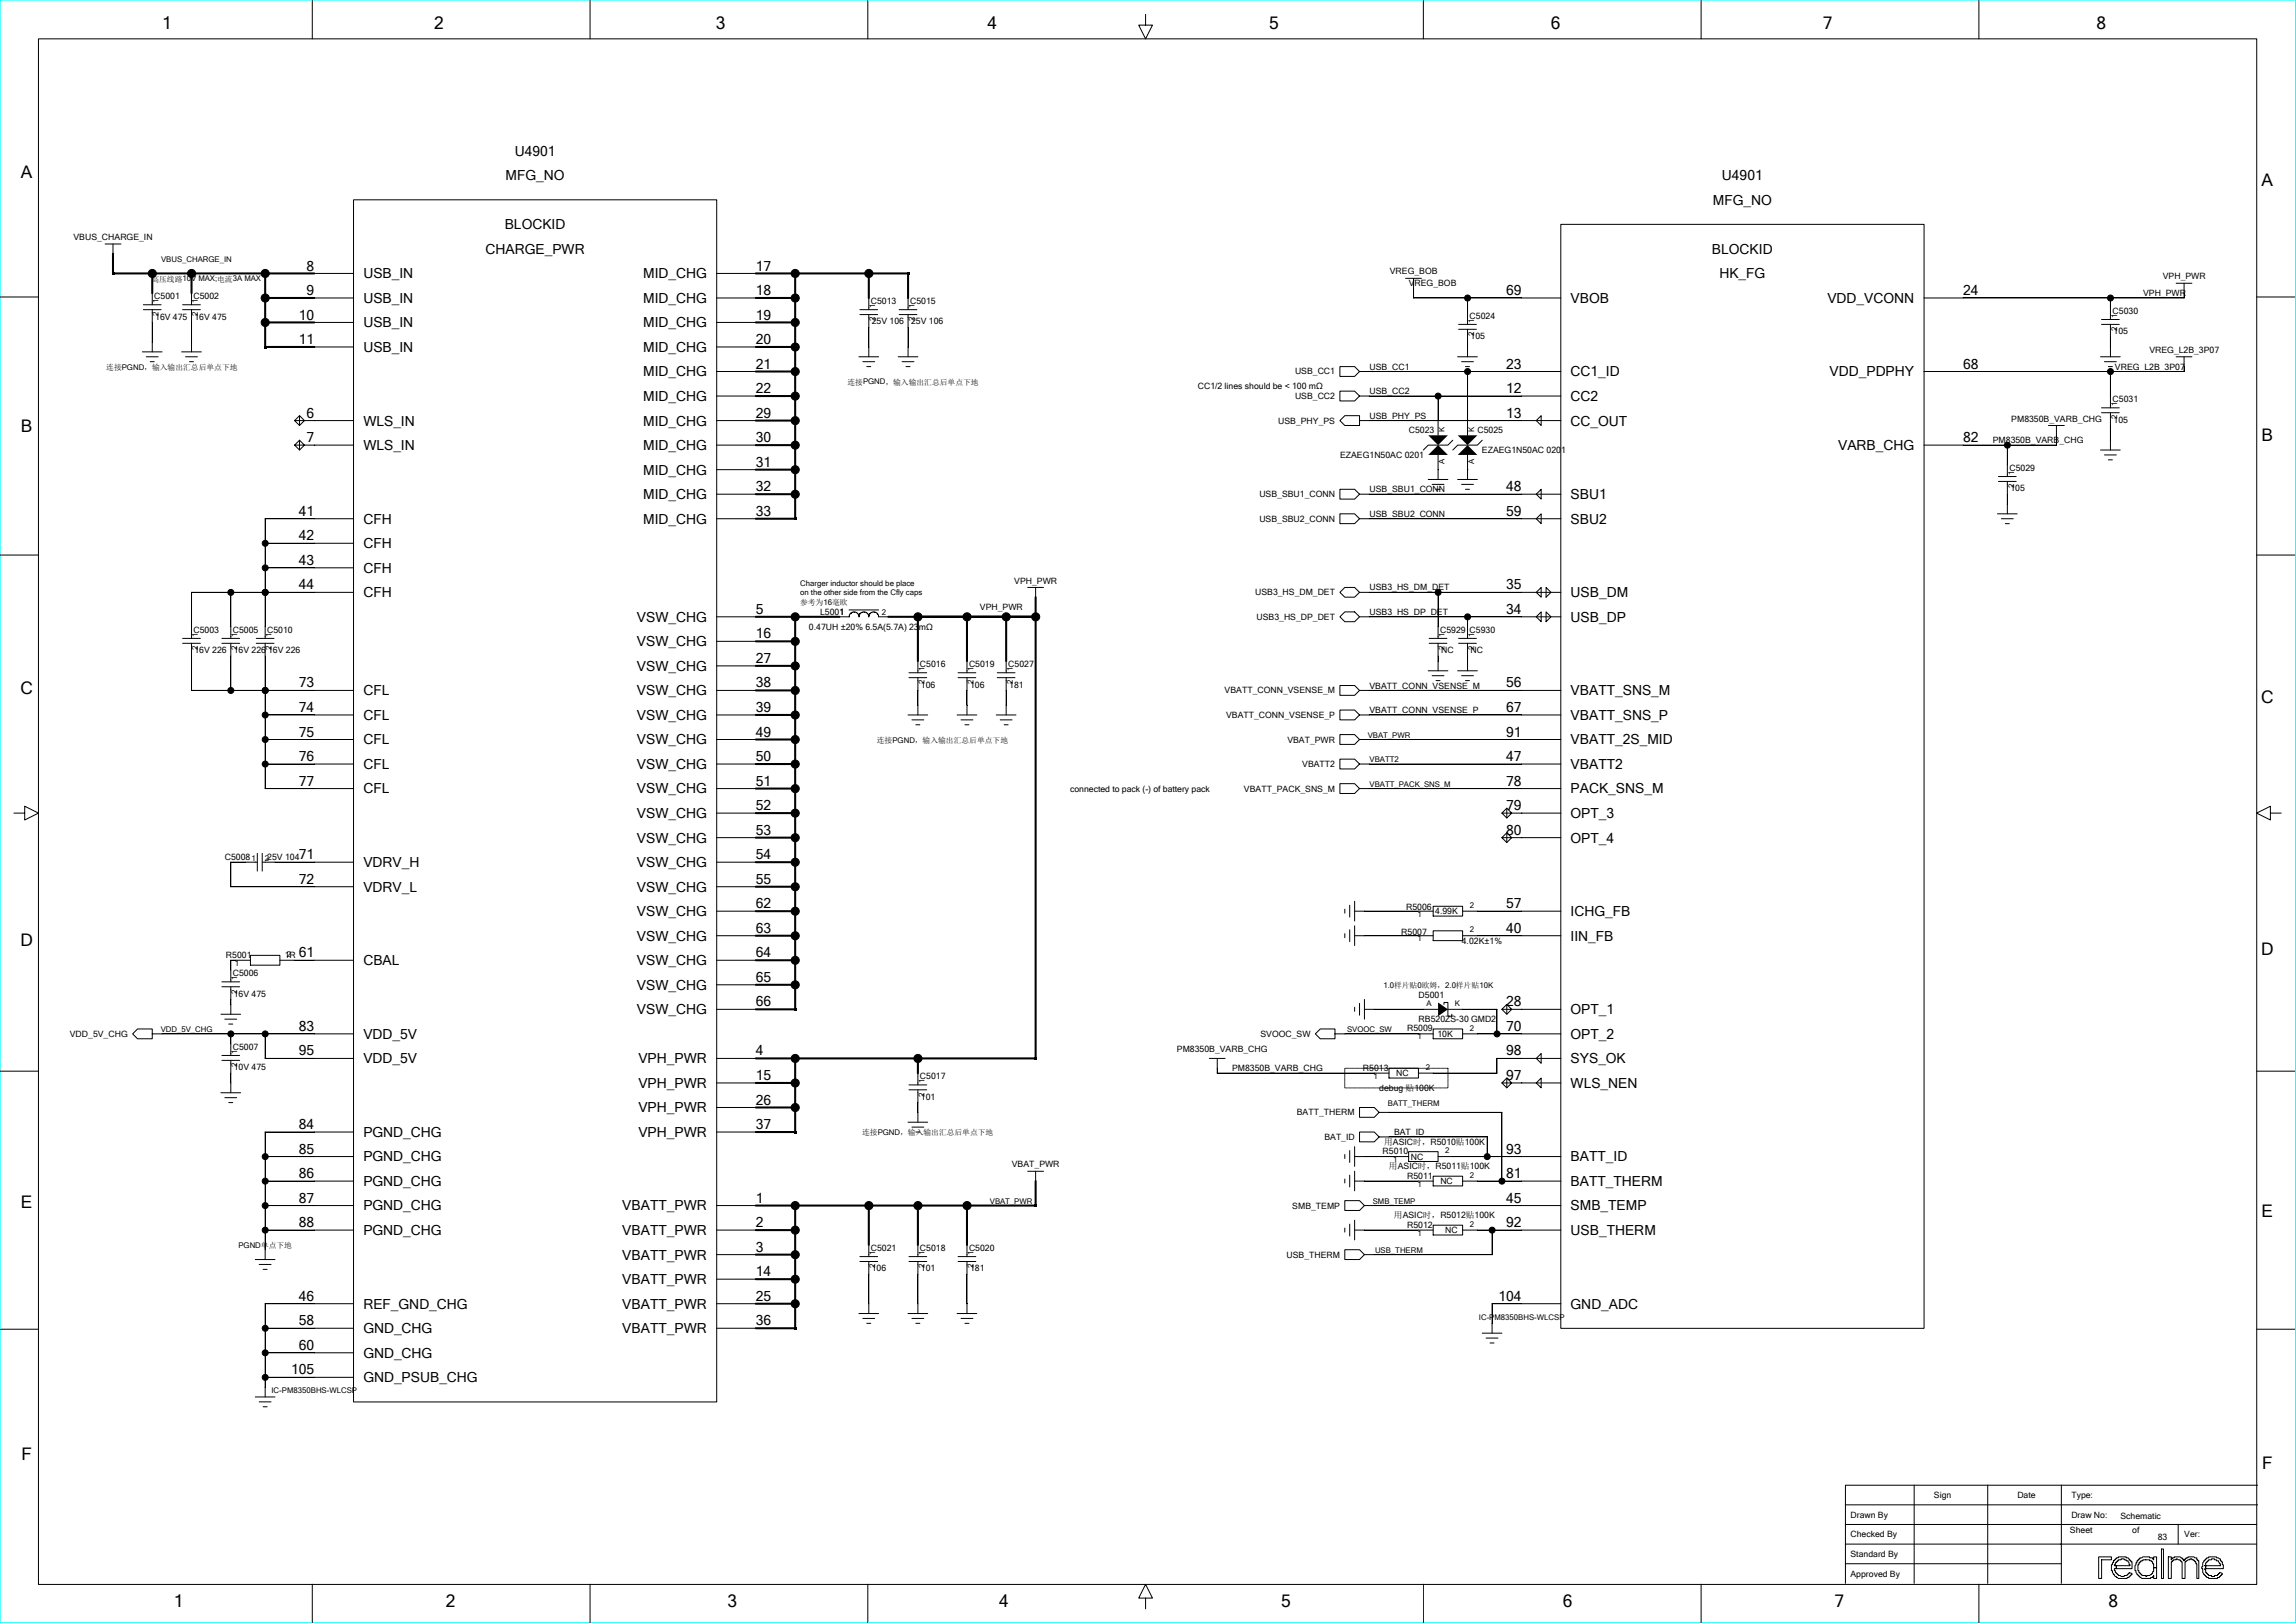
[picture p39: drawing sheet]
<svg xmlns="http://www.w3.org/2000/svg" width="297mm" height="210mm" viewBox="0 0 297 210" stroke-linecap="round" stroke-linejoin="round" font-family="sans-serif">
<defs><g id="words">
<g font-size="2.2">
<text x="21" y="3.8">1</text>
<text x="56.1" y="3.8">2</text>
<text x="92.6" y="3.8">3</text>
<text x="127.8" y="3.8">4</text>
<text x="164.2" y="3.8">5</text>
<text x="200.6" y="3.8">6</text>
<text x="235.8" y="3.8">7</text>
<text x="271.2" y="3.8">8</text>
<text x="2.7" y="23">A</text>
<text x="292.6" y="24.1">A</text>
<text x="2.7" y="55.9">B</text>
<text x="292.6" y="57">B</text>
<text x="2.6" y="89.8">C</text>
<text x="292.5" y="90.9">C</text>
<text x="2.6" y="122.4">D</text>
<text x="292.5" y="123.5">D</text>
<text x="2.7" y="156.3">E</text>
<text x="292.6" y="157.4">E</text>
<text x="2.8" y="188.9">F</text>
<text x="292.6" y="190.1">F</text>
<text x="22.5" y="208">1</text>
<text x="57.7" y="208">2</text>
<text x="94.1" y="208">3</text>
<text x="129.3" y="208">4</text>
<text x="165.7" y="208">5</text>
<text x="202.2" y="208">6</text>
<text x="237.3" y="208">7</text>
<text x="272.7" y="208">8</text>
</g>
<g font-size="1.8">
<text x="65.4" y="23.3">MFG_NO</text>
<text x="66.6" y="20.1">U4901</text>
<text x="222.7" y="23.3">U4901</text>
<text x="65.3" y="29.7">BLOCKID</text>
<text x="221.6" y="26.5">MFG_NO</text>
<text x="39.7" y="35">8</text>
<text x="62.8" y="32.8">CHARGE_PWR</text>
<text x="97.8" y="35">17</text>
<text x="221.5" y="32.8">BLOCKID</text>
<text x="38.7" y="41.3">10</text>
<text x="39.7" y="38.2">9</text>
<text x="47" y="36">USB_IN</text>
<text x="47" y="39.2">USB_IN</text>
<text x="83.2" y="36">MID_CHG</text>
<text x="83.2" y="39.2">MID_CHG</text>
<text x="97.8" y="41.3">19</text>
<text x="97.8" y="38.2">18</text>
<text x="194.8" y="38.2">69</text>
<text x="203.2" y="39.2">VBOB</text>
<text x="222.4" y="36">HK_FG</text>
<text x="236.4" y="39.2">VDD_VCONN</text>
<text x="253.9" y="38.2">24</text>
<text x="38.7" y="44.5">11</text>
<text x="47" y="42.4">USB_IN</text>
<text x="47" y="45.5">USB_IN</text>
<text x="83.2" y="42.4">MID_CHG</text>
<text x="83.2" y="45.5">MID_CHG</text>
<text x="97.8" y="44.5">20</text>
<text x="97.8" y="47.7">21</text>
<text x="194.8" y="47.7">23</text>
<text x="253.9" y="47.7">68</text>
<text x="83.2" y="48.7">MID_CHG</text>
<text x="83.2" y="51.9">MID_CHG</text>
<text x="97.8" y="50.9">22</text>
<text x="194.8" y="50.9">12</text>
<text x="203.2" y="48.7">CC1_ID</text>
<text x="203.2" y="51.9">CC2</text>
<text x="236.7" y="48.7">VDD_PDPHY</text>
<text x="39.7" y="54">6</text>
<text x="39.7" y="57.2">7</text>
<text x="47" y="55.1">WLS_IN</text>
<text x="47" y="58.2">WLS_IN</text>
<text x="83.2" y="55.1">MID_CHG</text>
<text x="83.2" y="58.2">MID_CHG</text>
<text x="97.8" y="57.2">30</text>
<text x="97.8" y="54">29</text>
<text x="194.8" y="54">13</text>
<text x="203.2" y="55.1">CC_OUT</text>
<text x="237.8" y="58.2">VARB_CHG</text>
<text x="253.9" y="57.2">82</text>
<text x="83.2" y="61.4">MID_CHG</text>
<text x="83.2" y="64.6">MID_CHG</text>
<text x="97.8" y="60.4">31</text>
<text x="97.8" y="63.6">32</text>
<text x="194.8" y="63.6">48</text>
<text x="203.2" y="64.6">SBU1</text>
<text x="38.7" y="69.9">42</text>
<text x="38.7" y="66.7">41</text>
<text x="47" y="67.8">CFH</text>
<text x="47" y="70.9">CFH</text>
<text x="83.2" y="67.8">MID_CHG</text>
<text x="97.8" y="66.7">33</text>
<text x="194.8" y="66.7">59</text>
<text x="203.2" y="67.8">SBU2</text>
<text x="38.7" y="73.1">43</text>
<text x="38.7" y="76.3">44</text>
<text x="47" y="74.1">CFH</text>
<text x="47" y="77.3">CFH</text>
<text x="194.8" y="76.3">35</text>
<text x="203.2" y="77.3">USB_DM</text>
<text x="82.4" y="80.4">VSW_CHG</text>
<text x="82.4" y="83.6">VSW_CHG</text>
<text x="97.8" y="79.4">5</text>
<text x="97.8" y="82.6">16</text>
<text x="194.8" y="79.4">34</text>
<text x="203.2" y="80.4">USB_DP</text>
<text x="38.7" y="89">73</text>
<text x="47" y="90">CFL</text>
<text x="82.4" y="86.8">VSW_CHG</text>
<text x="82.4" y="90">VSW_CHG</text>
<text x="97.8" y="89">38</text>
<text x="97.8" y="85.8">27</text>
<text x="194.8" y="89">56</text>
<text x="203.2" y="90">VBATT_SNS_M</text>
<text x="38.7" y="92.1">74</text>
<text x="38.7" y="95.3">75</text>
<text x="47" y="93.1">CFL</text>
<text x="82.4" y="93.1">VSW_CHG</text>
<text x="97.8" y="95.3">49</text>
<text x="97.8" y="92.1">39</text>
<text x="194.8" y="92.1">67</text>
<text x="194.8" y="95.3">91</text>
<text x="203.2" y="93.1">VBATT_SNS_P</text>
<text x="38.7" y="101.7">77</text>
<text x="38.7" y="98.5">76</text>
<text x="47" y="96.3">CFL</text>
<text x="47" y="99.5">CFL</text>
<text x="82.4" y="96.3">VSW_CHG</text>
<text x="82.4" y="99.5">VSW_CHG</text>
<text x="97.8" y="98.5">50</text>
<text x="97.8" y="101.7">51</text>
<text x="194.8" y="101.7">78</text>
<text x="194.8" y="98.5">47</text>
<text x="203.2" y="96.3">VBATT_2S_MID</text>
<text x="203.2" y="99.5">VBATT2</text>
<text x="47" y="102.7">CFL</text>
<text x="82.4" y="102.7">VSW_CHG</text>
<text x="82.4" y="105.8">VSW_CHG</text>
<text x="97.8" y="104.8">52</text>
<text x="194.8" y="104.8">79</text>
<text x="203.2" y="102.7">PACK_SNS_M</text>
<text x="203.2" y="105.8">OPT_3</text>
<text x="38.7" y="111.2">71</text>
<text x="47" y="112.2">VDRV_H</text>
<text x="82.4" y="109">VSW_CHG</text>
<text x="82.4" y="112.2">VSW_CHG</text>
<text x="97.8" y="108">53</text>
<text x="97.8" y="111.2">54</text>
<text x="194.8" y="108">80</text>
<text x="203.2" y="109">OPT_4</text>
<text x="38.7" y="114.4">72</text>
<text x="47" y="115.4">VDRV_L</text>
<text x="82.4" y="115.4">VSW_CHG</text>
<text x="82.4" y="118.5">VSW_CHG</text>
<text x="97.8" y="114.4">55</text>
<text x="97.8" y="117.5">62</text>
<text x="194.8" y="117.5">57</text>
<text x="203.2" y="118.5">ICHG_FB</text>
<text x="38.7" y="123.9">61</text>
<text x="47" y="124.9">CBAL</text>
<text x="82.4" y="121.7">VSW_CHG</text>
<text x="82.4" y="124.9">VSW_CHG</text>
<text x="97.8" y="123.9">64</text>
<text x="97.8" y="120.7">63</text>
<text x="194.8" y="120.7">40</text>
<text x="203.2" y="121.7">IIN_FB</text>
<text x="82.4" y="128.1">VSW_CHG</text>
<text x="82.4" y="131.2">VSW_CHG</text>
<text x="97.8" y="130.2">66</text>
<text x="97.8" y="127">65</text>
<text x="194.8" y="130.2">28</text>
<text x="203.2" y="131.2">OPT_1</text>
<text x="38.7" y="133.4">83</text>
<text x="38.7" y="136.6">95</text>
<text x="47" y="134.4">VDD_5V</text>
<text x="47" y="137.6">VDD_5V</text>
<text x="82.6" y="137.6">VPH_PWR</text>
<text x="97.8" y="136.6">4</text>
<text x="194.8" y="136.6">98</text>
<text x="194.8" y="133.4">70</text>
<text x="203.2" y="134.4">OPT_2</text>
<text x="203.2" y="137.6">SYS_OK</text>
<text x="82.6" y="140.8">VPH_PWR</text>
<text x="82.6" y="143.9">VPH_PWR</text>
<text x="97.8" y="139.7">15</text>
<text x="97.8" y="142.9">26</text>
<text x="194.8" y="139.7">97</text>
<text x="203.2" y="140.8">WLS_NEN</text>
<text x="38.7" y="146.1">84</text>
<text x="38.7" y="149.3">85</text>
<text x="47" y="147.1">PGND_CHG</text>
<text x="82.6" y="147.1">VPH_PWR</text>
<text x="97.8" y="146.1">37</text>
<text x="194.8" y="149.3">93</text>
<text x="38.7" y="152.4">86</text>
<text x="38.7" y="155.6">87</text>
<text x="47" y="150.3">PGND_CHG</text>
<text x="47" y="153.5">PGND_CHG</text>
<text x="97.8" y="155.6">1</text>
<text x="194.8" y="155.6">45</text>
<text x="194.8" y="152.4">81</text>
<text x="203.2" y="150.3">BATT_ID</text>
<text x="203.2" y="153.5">BATT_THERM</text>
<text x="38.7" y="158.8">88</text>
<text x="47" y="156.6">PGND_CHG</text>
<text x="47" y="159.8">PGND_CHG</text>
<text x="80.5" y="156.6">VBATT_PWR</text>
<text x="80.5" y="159.8">VBATT_PWR</text>
<text x="97.8" y="162">3</text>
<text x="97.8" y="158.8">2</text>
<text x="194.8" y="158.8">92</text>
<text x="203.2" y="156.6">SMB_TEMP</text>
<text x="203.2" y="159.8">USB_THERM</text>
<text x="80.5" y="163">VBATT_PWR</text>
<text x="80.5" y="166.1">VBATT_PWR</text>
<text x="97.8" y="165.1">14</text>
<text x="38.7" y="171.5">58</text>
<text x="38.7" y="168.3">46</text>
<text x="47" y="169.3">REF_GND_CHG</text>
<text x="47" y="172.5">GND_CHG</text>
<text x="80.5" y="169.3">VBATT_PWR</text>
<text x="80.5" y="172.5">VBATT_PWR</text>
<text x="97.8" y="168.3">25</text>
<text x="97.8" y="171.5">36</text>
<text x="193.8" y="168.3">104</text>
<text x="203.2" y="169.3">GND_ADC</text>
<text x="37.7" y="177.8">105</text>
<text x="38.7" y="174.7">60</text>
<text x="47" y="175.7">GND_CHG</text>
<text x="47" y="178.8">GND_PSUB_CHG</text>
</g>
<g font-size="1.1">
<text x="9.5" y="31.1">VBUS_CHARGE_IN</text>
<text x="179.8" y="35.5">VREG_BOB</text>
<text x="20" y="38.7">C5001</text>
<text x="20.1" y="41.3">16V 475</text>
<text x="25" y="38.7">C5002</text>
<text x="25.2" y="41.3">16V 475</text>
<text x="112.6" y="39.3">C5013</text>
<text x="112.8" y="42">25V 106</text>
<text x="117.7" y="39.3">C5015</text>
<text x="117.9" y="42">25V 106</text>
<text x="182.2" y="37">VREG_BOB</text>
<text x="190.1" y="41.2">C5024</text>
<text x="273.3" y="40.6">C5030</text>
<text x="277.2" y="38.3">VPH_PWR</text>
<text x="279.8" y="36.1">VPH_PWR</text>
<text x="177.2" y="47.8">USB_CC1</text>
<text x="190.2" y="43.9">105</text>
<text x="273.4" y="43.2">105</text>
<text x="273.6" y="47.8">VREG_L2B_3P07</text>
<text x="278" y="45.7">VREG_L2B_3P07</text>
<text x="154.9" y="50.4">CC1/2 lines should be &lt; 100 mΩ</text>
<text x="167.5" y="51.6">USB_CC2</text>
<text x="167.5" y="48.5">USB_CC1</text>
<text x="177.2" y="51">USB_CC2</text>
<text x="273.3" y="52">C5031</text>
<text x="165.3" y="54.8">USB_PHY_PS</text>
<text x="173.3" y="59.3">EZAEG1N50AC 0201</text>
<text x="177.2" y="54.2">USB_PHY_PS</text>
<text x="182.2" y="56.1">C5023</text>
<text x="191.1" y="56.1">C5025</text>
<text x="191.7" y="58.6">EZAEG1N50AC 0201</text>
<text x="257.8" y="57.3">PM8350B_VARB_CHG</text>
<text x="260.2" y="54.6">PM8350B_VARB_CHG</text>
<text x="273.4" y="54.7">105</text>
<text x="162.9" y="64.3">USB_SBU1_CONN</text>
<text x="177.2" y="63.7">USB_SBU1_CONN</text>
<text x="259.9" y="60.9">C5029</text>
<text x="260.1" y="63.6">105</text>
<text x="162.9" y="67.5">USB_SBU2_CONN</text>
<text x="177.2" y="66.9">USB_SBU2_CONN</text>
<text x="131.2" y="75.5">VPH_PWR</text>
<text x="162.4" y="77">USB3_HS_DM_DET</text>
<text x="177.2" y="76.4">USB3_HS_DM_DET</text>
<text x="25" y="81.8">C5003</text>
<text x="30.1" y="81.8">C5005</text>
<text x="34.6" y="81.8">C5010</text>
<text x="104.6" y="81.5">0.47UH ±20% 6.5A(5.7A) 23mΩ</text>
<text x="106.1" y="79.6">L5001</text>
<text x="126.8" y="78.9">VPH_PWR</text>
<text x="162.5" y="80.2">USB3_HS_DP_DET</text>
<text x="177.2" y="79.6">USB3_HS_DP_DET</text>
<text x="186.3" y="81.8">C5929 C5930</text>
<text x="25.2" y="84.5">16V 226</text>
<text x="30.2" y="84.5">16V 226</text>
<text x="34.7" y="84.5">16V 226</text>
<text x="119" y="86.3">C5016</text>
<text x="119.1" y="89">106</text>
<text x="125.4" y="86.3">C5019</text>
<text x="125.5" y="89">106</text>
<text x="130.4" y="86.3">C5027</text>
<text x="130.5" y="89">181</text>
<text x="158.4" y="89.7">VBATT_CONN_VSENSE_M</text>
<text x="177.2" y="89.1">VBATT_CONN_VSENSE_M</text>
<text x="186.4" y="84.5">NC</text>
<text x="190.2" y="84.5">NC</text>
<text x="158.6" y="92.9">VBATT_CONN_VSENSE_P</text>
<text x="177.2" y="92.3">VBATT_CONN_VSENSE_P</text>
<text x="166.5" y="96.1">VBAT_PWR</text>
<text x="168.5" y="99.2">VBATT2</text>
<text x="138.4" y="102.4">connected to pack (-) of battery pack</text>
<text x="160.9" y="102.4">VBATT_PACK_SNS_M</text>
<text x="29.1" y="111.3">C50081</text>
<text x="181.9" y="117.8">R5006</text>
<text x="185.7" y="118.3">4.99K</text>
<text x="29.2" y="124">R5001</text>
<text x="36.8" y="124">1R</text>
<text x="181.3" y="121">R5007</text>
<text x="189.1" y="122.1">4.02K±1%</text>
<text x="30.1" y="126.3">C5006</text>
<text x="30.2" y="129">16V 475</text>
<text x="183.5" y="129.1">D5001</text>
<text x="9" y="134.2">VDD_5V_CHG</text>
<text x="30.1" y="135.8">C5007</text>
<text x="152.2" y="136.1">PM8350B_VARB_CHG</text>
<text x="163.1" y="134.2">SVOOC_SW</text>
<text x="182" y="133.5">R5009</text>
<text x="183.5" y="132.3">RB520ZS-30 GMD2</text>
<text x="185.9" y="134.2">10K</text>
<text x="30.2" y="138.5">10V 475</text>
<text x="119" y="139.6">C5017</text>
<text x="119.1" y="142.3">101</text>
<text x="159.4" y="138.6">PM8350B_VARB_CHG</text>
<text x="176.3" y="138.5">R5013</text>
<text x="178.4" y="141.2">debug 贴100K</text>
<text x="180.6" y="139.2">NC</text>
<text x="167.8" y="144.3">BATT_THERM</text>
<text x="171.3" y="147.5">BAT_ID</text>
<text x="178.8" y="149.3">R5010</text>
<text x="179" y="148.1">用ASIC时，R5010贴100K</text>
<text x="180.3" y="146.9">BAT_ID</text>
<text x="130.9" y="151.1">VBAT_PWR</text>
<text x="179.7" y="151.3">用ASIC时，R5011贴100K</text>
<text x="182" y="152.5">R5011</text>
<text x="182.5" y="150">NC</text>
<text x="186.3" y="153.2">NC</text>
<text x="112.6" y="161.8">C5021</text>
<text x="119" y="161.8">C5018</text>
<text x="125.4" y="161.8">C5020</text>
<text x="167.2" y="156.4">SMB_TEMP</text>
<text x="180.3" y="157.7">用ASIC时，R5012贴100K</text>
<text x="182" y="158.9">R5012</text>
<text x="187" y="159.6">NC</text>
<text x="112.8" y="164.5">106</text>
<text x="119.1" y="164.5">101</text>
<text x="125.5" y="164.5">181</text>
<text x="166.4" y="162.7">USB_THERM</text>
<text x="239.4" y="196.4">Drawn By</text>
<text x="250.2" y="193.8">Sign</text>
<text x="261" y="193.8">Date</text>
<text x="267.9" y="193.8">Type:</text>
<text x="267.9" y="196.4">Draw No:</text>
<text x="274.3" y="196.5">Schematic</text>
<text x="239.4" y="198.9">Checked By</text>
<text x="239.4" y="201.5">Standard By</text>
<text x="267.8" y="198.4">Sheet</text>
<text x="275.8" y="198.4">of</text>
<text x="279.1" y="199.3">83</text>
<text x="282.6" y="198.9">Ver:</text>
<text x="239.4" y="204">Approved By</text>
</g>
<g font-size="1">
<text x="20.8" y="33.9">VBUS_CHARGE_IN</text>
<text x="19.6" y="36.4">高压线路10V MAX;电流3A MAX</text>
<text x="20.5" y="40.9" transform="rotate(-90 20.5 40.9)">2</text>
<text x="20.5" y="39.2" transform="rotate(-90 20.5 39.2)">1</text>
<text x="25.6" y="40.9" transform="rotate(-90 25.6 40.9)">2</text>
<text x="25.6" y="39.2" transform="rotate(-90 25.6 39.2)">1</text>
<text x="113.2" y="41.6" transform="rotate(-90 113.2 41.6)">2</text>
<text x="113.2" y="39.8" transform="rotate(-90 113.2 39.8)">1</text>
<text x="118.3" y="41.6" transform="rotate(-90 118.3 41.6)">2</text>
<text x="118.3" y="39.8" transform="rotate(-90 118.3 39.8)">1</text>
<text x="190.7" y="41.7" transform="rotate(-90 190.7 41.7)">1</text>
<text x="273.9" y="41.1" transform="rotate(-90 273.9 41.1)">1</text>
<text x="13.7" y="47.9">连接PGND，输入输出汇总后单点下地</text>
<text x="190.7" y="43.5" transform="rotate(-90 190.7 43.5)">2</text>
<text x="273.9" y="42.8" transform="rotate(-90 273.9 42.8)">2</text>
<text x="109.6" y="49.8">连接PGND，输入输出汇总后单点下地</text>
<text x="273.9" y="52.5" transform="rotate(-90 273.9 52.5)">1</text>
<text x="186.9" y="60" transform="rotate(-90 186.9 60)">A</text>
<text x="186.9" y="55.8" transform="rotate(-90 186.9 55.8)">K</text>
<text x="190.7" y="60" transform="rotate(-90 190.7 60)">A</text>
<text x="190.7" y="55.8" transform="rotate(-90 190.7 55.8)">K</text>
<text x="273.9" y="54.3" transform="rotate(-90 273.9 54.3)">2</text>
<text x="260.5" y="63.2" transform="rotate(-90 260.5 63.2)">2</text>
<text x="260.5" y="61.4" transform="rotate(-90 260.5 61.4)">1</text>
<text x="103.5" y="75.8">Charger inductor should be place</text>
<text x="103.5" y="77">on the other side from the Cfly caps</text>
<text x="25.6" y="82.4" transform="rotate(-90 25.6 82.4)">1</text>
<text x="30.7" y="82.4" transform="rotate(-90 30.7 82.4)">1</text>
<text x="35.1" y="82.4" transform="rotate(-90 35.1 82.4)">1</text>
<text x="103.5" y="78.3">参考为16毫欧</text>
<text x="114.1" y="79.6">2</text>
<text x="186.9" y="82.4" transform="rotate(-90 186.9 82.4)">1</text>
<text x="190.7" y="82.4" transform="rotate(-90 190.7 82.4)">1</text>
<text x="25.6" y="84.1" transform="rotate(-90 25.6 84.1)">2</text>
<text x="30.7" y="84.1" transform="rotate(-90 30.7 84.1)">2</text>
<text x="35.1" y="84.1" transform="rotate(-90 35.1 84.1)">2</text>
<text x="119.6" y="88.6" transform="rotate(-90 119.6 88.6)">2</text>
<text x="119.6" y="86.8" transform="rotate(-90 119.6 86.8)">1</text>
<text x="125.9" y="88.6" transform="rotate(-90 125.9 88.6)">2</text>
<text x="125.9" y="86.8" transform="rotate(-90 125.9 86.8)">1</text>
<text x="131" y="88.6" transform="rotate(-90 131 88.6)">2</text>
<text x="131" y="86.8" transform="rotate(-90 131 86.8)">1</text>
<text x="186.9" y="84.1" transform="rotate(-90 186.9 84.1)">2</text>
<text x="190.7" y="84.1" transform="rotate(-90 190.7 84.1)">2</text>
<text x="176.9" y="95.5">VBAT_PWR</text>
<text x="113.4" y="96.1">连接PGND，输入输出汇总后单点下地</text>
<text x="177.2" y="98.6">VBATT2</text>
<text x="177.2" y="101.8">VBATT_PACK_SNS_M</text>
<text x="34.3" y="111.5">225V 104</text>
<text x="183.4" y="118.6">1</text>
<text x="190.1" y="117.5">2</text>
<text x="30.4" y="125">1</text>
<text x="37.1" y="123.8">2</text>
<text x="183.4" y="121.8">1</text>
<text x="190.1" y="120.6">2</text>
<text x="30.7" y="128.6" transform="rotate(-90 30.7 128.6)">2</text>
<text x="30.7" y="126.8" transform="rotate(-90 30.7 126.8)">1</text>
<text x="179" y="127.8">1.0样片贴0欧姆，2.0样片贴10K</text>
<text x="184.5" y="130.1">A</text>
<text x="188.2" y="130.1">K</text>
<text x="20.8" y="133.6">VDD_5V_CHG</text>
<text x="30.7" y="136.4" transform="rotate(-90 30.7 136.4)">1</text>
<text x="174.3" y="133.6">SVOOC_SW</text>
<text x="183.4" y="134.5">1</text>
<text x="190.1" y="133.4">2</text>
<text x="30.7" y="138.1" transform="rotate(-90 30.7 138.1)">2</text>
<text x="119.6" y="141.9" transform="rotate(-90 119.6 141.9)">2</text>
<text x="119.6" y="140.2" transform="rotate(-90 119.6 140.2)">1</text>
<text x="177.7" y="139.6">1</text>
<text x="179.5" y="143.1">BATT_THERM</text>
<text x="184.4" y="138.4">2</text>
<text x="111.5" y="146.9">连接PGND，输入输出汇总后单点下地</text>
<text x="187" y="149.2">2</text>
<text x="128" y="155.8">VBAT_PWR</text>
<text x="177.6" y="155.8">SMB_TEMP</text>
<text x="180.2" y="150.4">1</text>
<text x="183.4" y="153.5">1</text>
<text x="190.1" y="152.4">2</text>
<text x="30.8" y="161.5">PGND单点下地</text>
<text x="183.4" y="159.9">1</text>
<text x="190.1" y="158.7">2</text>
<text x="113.2" y="164.1" transform="rotate(-90 113.2 164.1)">2</text>
<text x="113.2" y="162.4" transform="rotate(-90 113.2 162.4)">1</text>
<text x="119.6" y="164.1" transform="rotate(-90 119.6 164.1)">2</text>
<text x="119.6" y="162.4" transform="rotate(-90 119.6 162.4)">1</text>
<text x="125.9" y="164.1" transform="rotate(-90 125.9 164.1)">2</text>
<text x="125.9" y="162.4" transform="rotate(-90 125.9 162.4)">1</text>
<text x="177.9" y="162.1">USB_THERM</text>
<text x="191.3" y="170.8">IC-PM8350BHS-WLCSP</text>
<text x="35.1" y="180.3">IC-PM8350BHS-WLCSP</text>
</g>
</g></defs>
<path d="M0 0h296.9v210h-296.9z" fill="none" stroke="#0ff" stroke-width=".13"/>
<g fill="none" stroke="#000" stroke-width=".13">
<path d="M5 5h286.9v200h-286.9zM40.4 .1v4.9M76.3 .1v4.9M112.3 .1v4.9M148.2 1.9v1.3h.9l-.9 1.8-.9-1.8h.9M184.1 .1v4.9M220 .1v4.9M256 .1v4.9M0 38.4h5M13.6 31.6h2M14.6 31.6v3.8h31.1M18.5 39.4h2.3"/>
<path d="M19.7 35.4v4M23.6 39.4h2.3M24.8 35.4v4M34.3 35.4v9.5h11.4M45.7 25.9h47v155.5h-47zM45.7 38.6h-11.4M92.7 35.4h24.8v4.7M92.7 38.6h10.2M102.9 35.4v31.7h-10.2M112.4 35.4v4.7M181.8 36h2.1M182.8 38.6h19.1"/>
<path d="M182.8 36v2.6M189.8 38.6v3.4M201.9 29h47v142.9h-47zM248.9 38.6h33.6M273 38.6v2.7M281.5 36.7h2M282.5 36.7v1.9M291.9 38.4h5M18.4 45.5h2.6M18.5 40.1h2.3M18.9 46.2h1.6M19.4 46.8h.5"/>
<path d="M19.7 40.1v5.4M23.5 45.5h2.5M23.6 40.1h2.3M24 46.2h1.5M24.5 46.8h.5M24.8 40.1v5.4M38.1 54.4l.6-.6 .7 .6-.7 .7-.6-.7h1.3M38.1 57.6l.6-.6 .7 .6-.7 .6-.6-.6h1.3M38.7 53.8v1.3M38.7 56.9v1.3M39.4 54.4h6.3M39.4 57.6h6.3"/>
<path d="M45.7 41.7h-11.4M92.7 51.2h10.2M92.7 48.1h10.2M92.7 54.4h10.2M92.7 41.7h10.2M92.7 44.9h10.2M92.7 57.6h10.2M111.1 46.2h2.6M111.2 40.1h2.3M111.2 40.7h2.3M111.6 46.8h1.5M112.1 47.4h.5"/>
<path d="M112.4 40.7v5.5M116.2 46.2h2.5M116.3 40.1h2.3M116.3 40.7h2.3M116.7 46.8h1.5M117.2 47.4h.5M117.5 40.7v5.5M173.3 50.6h1.9l.7 .6-.7 .7h-1.9zM173.3 47.4h1.9l.7 .7-.7 .6h-1.9zM173.3 54.4l.7-.6h1.9v1.3h-1.9zM175.9 51.2h26M175.9 48.1h26"/>
<path d="M175.9 54.4h26M186 51.2v5.1M186 58.9v3.1M187.9 57l-.6 .6h-2.5l-.7 .6M188.6 46.2h2.5M188.7 42.6h2.3M188.7 42h2.3M189.1 46.8h1.5M189.6 47.4h.5M189.8 42.6v3.6M189.8 48.1v8.2M189.8 58.9v3.1"/>
<path d="M191.7 57l-.6 .6h-2.5l-.7 .6M199.4 53.8v1.3l-.7-.7zM248.9 48.1h33.6M259.7 57.6v4.1M265 55.1h2M266 55.1v2.5h-17.1M271.7 46.2h2.6M271.7 58.2h2.6M271.8 42h2.3M271.8 53.4h2.3M271.8 52.8h2.3M271.8 41.3h2.3"/>
<path d="M272.2 46.8h1.6M272.2 58.9h1.6M272.7 47.4h.6M272.7 59.5h.6M273 42v4.2M273 48.1v4.7M273 53.4v4.8M281.5 46.2h2M282.5 46.2v1.9M0 71.8h5M29.9 76.6v6M34.3 67.1h11.4"/>
<path d="M34.3 70.3h11.4M34.3 73.5h11.4M34.3 67.1v15.5M45.7 76.6h-20.9v6M92.7 63.9h10.2M92.7 60.8h10.2M102.9 79.8v50.8h-10.2M109.8 78.9h3.9M112.9 79.2a.62 .62 0 0 1 .7 .6h20.4M112.9 79.2h-.1a.61 .61 0 0 0-.4 .6 .64 .64 0 0 0-.7-.6 .64 .64 0 0 0-.6 .6 .64 .64 0 0 0-.6-.6 .64 .64 0 0 0-.7 .6h-17.1M118.7 79.8v7.2M125.1 79.8v7.2"/>
<path d="M130.2 79.8v7.2M132.9 76h2.1M134 76v60.9h-41.3M173.3 66.5h1.9l.7 .6-.7 .7h-1.9zM173.3 63.3h1.9l.7 .6-.7 .7h-1.9zM173.3 79.8l.7-.6h1.2l.7 .6-.7 .6h-1.2zM173.3 76.6l.7-.6h1.2l.7 .6-.7 .7h-1.2zM175.9 67.1h26M175.9 63.9h26M175.9 79.8h26M175.9 76.6h26M184.7 62h2.6"/>
<path d="M185.3 62.7h1.5M185.8 63.3h.5M186 76.6v6M188.6 62h2.5M189.1 62.7h1.5M189.6 63.3h.5M189.8 79.8v2.8M199.4 63.3v1.3l-.7-.7zM199.4 66.5v1.3l-.7-.7zM199.4 76v1.3l-.7-.7zM199.4 79.2v1.2l-.7-.6zM200 76l.6 .6-.6 .7z"/>
<path d="M200 79.2l.6 .6-.6 .6zM258.4 66.5h2.5M258.5 62.3h2.3M258.5 61.7h2.3M258.9 67.1h1.5M259.4 67.8h.5M259.7 62.3v4.2M291.9 71.8h5M23.6 83.2h2.3M23.6 82.6h2.3M24.8 89.3h20.9M24.8 83.2v6.1"/>
<path d="M28.7 83.2h2.3M28.7 82.6h2.3M29.9 83.2v6.1M33.1 83.2h2.3M33.1 82.6h2.3M34.3 92.5h11.4M34.3 98.9h11.4M34.3 95.7h11.4M34.3 83.2v18.8M92.7 92.5h10.2M92.7 89.3h10.2M92.7 98.9h10.2"/>
<path d="M92.7 95.7h10.2M92.7 83h10.2M92.7 86.2h10.2M117.5 92.5h2.5M117.6 87.7h2.3M117.6 87h2.3M118 93.1h1.5M118.5 93.8h.5M118.7 87.7v4.8M123.8 92.5h2.6M123.9 87.7h2.3M123.9 87h2.3"/>
<path d="M124.3 93.1h1.5M124.8 93.8h.5M125.1 87.7v4.8M128.9 92.5h2.5M129 87.7h2.3M129 87h2.3M129.4 93.1h1.5M129.9 93.8h.5M130.2 87.7v4.8M173.3 88.7h1.9l.7 .6-.7 .7h-1.9zM173.3 91.9h1.9l.7 .6-.7 .6h-1.9zM173.3 98.2h1.9l.7 .7-.7 .6h-1.9z"/>
<path d="M173.3 95h1.9l.7 .7-.7 .6h-1.9zM175.9 92.5h26M175.9 89.3h26M175.9 98.9h26M175.9 95.7h26M184.7 86.8h2.6M184.9 83.2h2.3M184.9 82.6h2.3M185.3 87.4h1.5M185.8 88.1h.5M186 83.2v3.6M188.6 86.8h2.5"/>
<path d="M188.7 83.2h2.3M188.7 82.6h2.3M189.1 87.4h1.5M189.6 88.1h.5M189.8 83.2v3.6M1.8 105.2h1.4v-.9l1.8 .9-1.8 .9v-.9M33.3 111.6h-3.4v3.1h15.8M33.3 110.4v2.3M33.9 111.6h11.8M33.9 110.4v2.3M34.3 102h11.4M92.7 102h10.2"/>
<path d="M92.7 117.9h10.2M92.7 105.2h10.2M92.7 108.4h10.2M92.7 111.6h10.2M92.7 114.7h10.2M173.3 101.4h1.9l.7 .6-.7 .7h-1.9zM174 117.6v.6M174.6 117.1v1.6M175.2 116.6v2.6M175.2 119.8v2.5M175.2 117.9h10.2M175.9 102h26"/>
<path d="M185.4 117.3h3.8v1.2h-3.8zM189.2 117.9h12.7M194.3 105.2l.6-.6 .6 .6-.6 .6-.6-.6h7.6M194.3 108.4l.6-.7 .6 .7-.6 .6-.6-.6h7.6M194.9 104.6v1.2M194.9 107.7v1.3M293.7 105.2v-.9l-1.8 .9 1.8 .9v-.9h1.4M0 138.6h5M17.2 133.8l.6-.7h1.9v1.3h-1.9zM19.7 133.8h26M28.6 131.2h2.5M28.7 137.2h2.3"/>
<path d="M28.7 136.6h2.3M28.7 127.7h2.3M28.7 127h2.3M29.1 131.9h1.5M29.6 132.5h.5M29.9 127.7v3.5M29.9 133.8v2.8M29.9 137.2v4.2M32.4 123.6h3.8v1.3h-3.8zM32.4 124.2h-2.5v2.8M34.3 136.9h11.4M34.3 133.8v3.2"/>
<path d="M36.2 124.2h9.5M92.7 124.2h10.2M92.7 121.1h10.2M92.7 127.4h10.2M102.9 136.9v9.6h-10.2M118.7 138.9v1.5M156.4 136.9h2.1M157.5 136.9l-.1 2h22.3M170.1 133.8l.7-.7h1.9v1.3h-1.9zM172.7 133.8h12.7M174 138.2h13.3v2.6h-13.3zM174 120.8v.5"/>
<path d="M174.6 120.3v1.5M175.2 130.3v.6M175.2 121.1h10.2M175.9 129.8v1.6M176.5 130.6h9.5M176.5 129.3v2.6M179.7 138.2h3.8v1.3h-3.8zM185.4 120.4h3.8v1.3h-3.8zM185.4 133.1h3.8v1.3h-3.8zM186.8 130v-.3h.5v1.8h.5v-.3M187.3 130.6h6.3v3.2M189.2 133.8h12.7"/>
<path d="M189.2 121.1h12.7M194.3 130.6l.6-.6 .6 .6-.6 .6-.6-.6h7.6M194.9 130v1.2M194.9 139.5v1.3M199.4 136.3v1.3l-.7-.7zM199.4 139.5v1.3l-.7-.7zM201.9 136.9h-8.3v2h-10.1M291.9 138.6h5M28.6 141.4h2.5M29.1 142h1.5M29.6 142.7h.5M34.3 156h11.4"/>
<path d="M34.3 149.6h11.4M34.3 152.8h11.4M34.3 159.2h11.4M34.3 146.5h11.4M34.3 146.5v16.5M92.7 159.2h10.2M92.7 140.1h10.2M92.7 143.3h10.2M102.9 156v15.9h-10.2M112.4 156v6.6M117.5 145.2h2.5M117.6 141h2.3"/>
<path d="M117.6 140.4h2.3M118 145.8h1.5M118.5 146.5h.5M118.7 141v4.2M118.7 156v6.6M125.1 156v6.6M132.9 151.6h2.1M134 151.6v4.4h-41.3M174 155.4h1.9l.6 .6-.6 .6h-1.9zM174 149.4v.5M174 152.6v.5M174 158.9v.5"/>
<path d="M174.6 148.9v1.5M174.6 152.1v1.5M174.6 158.4v1.5M175.2 149.6h7M175.2 148.4v2.5M175.2 151.5v2.6M175.2 157.9v2.5M175.2 152.8h10.2M175.2 159.2h10.2M175.9 143.3h1.9l.6 .6-.6 .7h-1.9zM175.9 146.5h1.9l.6 .6-.6 .6h-1.9zM176.5 156h25.4"/>
<path d="M178.4 143.9h15.9v8.9M178.4 147.1h14v2.6M182.2 149h3.8v1.3h-3.8zM185.4 152.2h3.8v1.2h-3.8zM185.4 158.5h3.8v1.3h-3.8zM186 149.6h15.9M189.2 152.8h12.7M189.2 159.2h12.7M193 159.2v3.1h-16.5M194.3 140.1l.6-.6 .6 .6-.6 .7-.6-.7h7.6M0 172h5M33 163h2.6"/>
<path d="M33.5 163.6h1.6M34 164.2h.6M34.3 168.7h11.4M34.3 171.9h11.4M34.3 175h11.4M34.3 178.2h11.4M34.3 168.7v12.1M92.7 162.3h10.2M92.7 168.7h10.2M92.7 165.5h10.2M111.1 170h2.6M111.2 163.2h2.3"/>
<path d="M111.2 162.6h2.3M111.6 170.6h1.5M112.1 171.2h.5M112.4 163.2v6.8M117.5 170h2.5M117.6 163.2h2.3M117.6 162.6h2.3M118 170.6h1.5M118.5 171.2h.5M118.7 163.2v6.8M123.8 170h2.6M123.9 163.2h2.3"/>
<path d="M123.9 162.6h2.3M124.3 170.6h1.5M124.8 171.2h.5M125.1 163.2v6.8M174 161.7h1.9l.6 .6-.6 .7h-1.9zM191.7 172.5h2.6M192.2 173.1h1.6M192.7 173.8h.6M201.9 168.7h-8.9v3.8M291.9 172h5M33 180.8h2.6M33.5 181.4h1.6"/>
<path d="M34 182h.6M238.7 194.7h53.3M238.7 199.8h53.2M238.7 197.3h53.2M247.6 192.2v12.7M257.1 192.2v12.7M266.6 192.2v12.7M281.8 197.2v2.6M292 192.2h-53.3v12.7M40.4 205v5M76.3 205v5M112.3 205v5"/>
<path d="M148.2 206.8h.9l-.9-1.8-.9 1.8h.9v1.4M184.1 205v5M220 205v5M238.7 202.3h27.9M256 205v5M271.5 201.4h1.6v.4h-1.2v2.4h-.4zM273.6 201.7h.2v-.1h.2v-.2h1v.2h.3l.1 .2h.1v.2l.3 .1v.9h-2v-.4h1.7v-.1h-.1l-.1-.5-.5-.2v-.1l-.8 .1-.1 .3-.3 .1v.3h-.1v.1h.3v.4h-.3v.2h.1v.3h.2v.1l.2 .1v.2l.8 .1v-.1h.4l.1-.3h.1v-.1l.4 .1v.1l-.3 .2-.1 .2h-.2v.1h-1.2l-.2-.1v-.1h-.2l-.1-.3h-.1l-.1-.5h-.2v-.7h.2l.1-.5h.1zM276.6 201.8h.1l.1-.2h.3l.1-.2h.9v.2h.4l.1 .2v-.4h.4v1.4h-.4v-.5h-.1v-.2h-.2v-.1h-.2v-.2h-.9v.2h-.3v.1l-.2 .1v.3h-.1v.7h.1v.3l.2 .1 .2 .3h.5v.1h.1v-.1h.4l.2-.2v-.1h.2v-.3h.1v-.5h.4v1.4h-.4v-.3v.1h-.1v.1h-.3v.1h-1.1l-.3-.1-.1-.2h-.1v-.2h-.2l-.1-.4a1.02 1.02 0 0 1 0-1zM279.6 200.4h.3v3.8h-.3zM280.5 201.4h.4v.4l.1-.2h.3v-.2h.7l.3 .2v.1h.1l.1 .3v-.2l.3-.1v-.1h.2v-.2h.8l.1 .2h.3v.2l.2 .2v2.2h-.2v-1.9h-.2v-.2h-.1v-.1h-.1v-.2h-.3v-.1h-.2v.1h-.3l-.2 .2v.1h-.2v2.1h-.3v-2.1l-.3-.1v-.2h-.2l-.2-.1h-.1v.1h-.4v.2l-.2 .1v2.1h-.4zM285.1 202h.1v-.2l.2-.1v-.1h.3v-.2h1v.2l.5 .1v.3l.3 .1v.4h.1v.5h-2.3v-.4h1.9v-.3h-.1l-.1-.3h-.3v-.2h-.2v-.1h-.4v.1h-.4l-.1 .3-.3 .1v.4h-.1h.1v.4h-.1v.1h.1v.4h.1v.1h.2l.1 .3h.4v.1l.7-.1 .2-.3h.1v-.1l.4 .1v.1h-.2v.2h-.1l-.1 .2h-.3v.1h-1.1v-.1h-.3l-.1-.2h-.1v-.2h-.1l-.2-.2v-.5h-.1z"/>
<circle cx="19.7" cy="35.4" r=".52"/>
<circle cx="24.8" cy="35.4" r=".52"/>
<circle cx="34.3" cy="38.6" r=".52"/>
<circle cx="34.3" cy="35.4" r=".52"/>
<circle cx="102.9" cy="35.4" r=".52"/>
<circle cx="102.9" cy="38.6" r=".52"/>
<circle cx="112.4" cy="35.4" r=".52"/>
<circle cx="189.8" cy="38.6" r=".39"/>
<circle cx="273" cy="38.6" r=".39"/>
<circle cx="34.3" cy="41.7" r=".52"/>
<circle cx="102.9" cy="48.1" r=".52"/>
<circle cx="102.9" cy="57.6" r=".52"/>
<circle cx="102.9" cy="54.4" r=".52"/>
<circle cx="102.9" cy="51.2" r=".52"/>
<circle cx="102.9" cy="44.9" r=".52"/>
<circle cx="102.9" cy="41.7" r=".52"/>
<circle cx="186" cy="51.2" r=".39"/>
<circle cx="189.8" cy="48.1" r=".39"/>
<circle cx="259.7" cy="57.6" r=".39"/>
<circle cx="273" cy="48.1" r=".39"/>
<circle cx="29.9" cy="76.6" r=".39"/>
<circle cx="34.3" cy="76.6" r=".39"/>
<circle cx="34.3" cy="73.5" r=".39"/>
<circle cx="34.3" cy="70.3" r=".39"/>
<circle cx="102.9" cy="63.9" r=".52"/>
<circle cx="102.9" cy="79.8" r=".52"/>
<circle cx="102.9" cy="60.8" r=".52"/>
<circle cx="118.7" cy="79.8" r=".52"/>
<circle cx="125.1" cy="79.8" r=".52"/>
<circle cx="130.2" cy="79.8" r=".52"/>
<circle cx="134" cy="79.8" r=".52"/>
<circle cx="186" cy="76.6" r=".39"/>
<circle cx="189.8" cy="79.8" r=".39"/>
<circle cx="29.9" cy="89.3" r=".39"/>
<circle cx="34.3" cy="95.7" r=".39"/>
<circle cx="34.3" cy="98.9" r=".39"/>
<circle cx="34.3" cy="89.3" r=".39"/>
<circle cx="34.3" cy="92.5" r=".39"/>
<circle cx="102.9" cy="83" r=".52"/>
<circle cx="102.9" cy="86.2" r=".52"/>
<circle cx="102.9" cy="95.7" r=".52"/>
<circle cx="102.9" cy="98.9" r=".52"/>
<circle cx="102.9" cy="89.3" r=".52"/>
<circle cx="102.9" cy="92.5" r=".52"/>
<circle cx="102.9" cy="108.4" r=".52"/>
<circle cx="102.9" cy="111.6" r=".52"/>
<circle cx="102.9" cy="114.7" r=".52"/>
<circle cx="102.9" cy="102" r=".52"/>
<circle cx="102.9" cy="117.9" r=".52"/>
<circle cx="102.9" cy="105.2" r=".52"/>
<circle cx="29.9" cy="133.8" r=".39"/>
<circle cx="34.3" cy="133.8" r=".39"/>
<circle cx="102.9" cy="121.1" r=".52"/>
<circle cx="102.9" cy="124.3" r=".52"/>
<circle cx="102.9" cy="127.4" r=".52"/>
<circle cx="102.9" cy="137" r=".52"/>
<circle cx="118.7" cy="137" r=".52"/>
<circle cx="193.6" cy="133.8" r=".39"/>
<circle cx="34.3" cy="156" r=".39"/>
<circle cx="34.3" cy="152.8" r=".39"/>
<circle cx="34.3" cy="149.7" r=".39"/>
<circle cx="34.3" cy="159.2" r=".39"/>
<circle cx="102.9" cy="143.3" r=".52"/>
<circle cx="102.9" cy="156" r=".52"/>
<circle cx="102.9" cy="140.1" r=".52"/>
<circle cx="102.9" cy="159.2" r=".52"/>
<circle cx="112.4" cy="156" r=".52"/>
<circle cx="118.7" cy="156" r=".52"/>
<circle cx="125.1" cy="156" r=".52"/>
<circle cx="192.4" cy="149.7" r=".39"/>
<circle cx="193" cy="159.2" r=".39"/>
<circle cx="194.3" cy="152.8" r=".39"/>
<circle cx="34.3" cy="178.2" r=".39"/>
<circle cx="34.3" cy="171.9" r=".39"/>
<circle cx="34.3" cy="175" r=".39"/>
<circle cx="102.9" cy="165.5" r=".52"/>
<circle cx="102.9" cy="168.7" r=".52"/>
<circle cx="102.9" cy="162.3" r=".52"/>
</g>
<path d="M14.5 35.2h.3v.3h-.3zM117.3 35.2h.3v.3h-.3zM34.2 44.8h.2v.3h-.2zM102.7 67h.3v.3h-.3zM133.8 79.7h.3v.3h-.3zM102.7 130.5h.3v.2h-.3zM133.8 136.8h.3v.3h-.3zM102.7 146.3h.3v.3h-.3zM133.8 155.9h.3v.2h-.3zM102.7 171.7h.3v.3h-.3z" fill="#000"/>
<g fill="#000">
<path d="M184.8 56.3h2.5l-1.3 1.3zM186 57.6l1.3 1.3h-2.5zM188.6 56.3h2.5l-1.3 1.3zM189.8 57.6l1.3 1.3h-2.5zM186 129.7l1.3 .9-1.3 .9z"/>
<path d="M182.8 37.3v1.3z" fill-rule="evenodd"/>
<path d="M189.8 38.6v1.8z" fill-rule="evenodd"/>
<path d="M273 38.6v1.2z" fill-rule="evenodd"/>
<path d="M282.5 37.9v.7z" fill-rule="evenodd"/>
<path d="M189.8 44.3v.6z" fill-rule="evenodd"/>
<path d="M266 56.3v1.3z" fill-rule="evenodd"/>
<path d="M273 55.1v1.9z" fill-rule="evenodd"/>
<path d="M273 43.6v1.3z" fill-rule="evenodd"/>
<path d="M282.5 47.4v.7z" fill-rule="evenodd"/>
<path d="M189.8 79.8v1.3z" fill-rule="evenodd"/>
<path d="M259.7 63.9v1.3z" fill-rule="evenodd"/>
<path d="M118.7 89.3v1.9z" fill-rule="evenodd"/>
<path d="M125.1 89.3v1.9z" fill-rule="evenodd"/>
<path d="M130.2 89.3v1.9z" fill-rule="evenodd"/>
<path d="M186 84.9v.6z" fill-rule="evenodd"/>
<path d="M189.8 84.9v.6z" fill-rule="evenodd"/>
<path d="M29.9 111.6h1.9z" fill-rule="evenodd"/>
<path d="M29.9 129.3v.7z" fill-rule="evenodd"/>
<path d="M29.9 138.9v1.2z" fill-rule="evenodd"/>
<path d="M29.9 133.8v1.2z" fill-rule="evenodd"/>
<path d="M29.9 124.2v1.3z" fill-rule="evenodd"/>
<path d="M29.9 124.2h.6z" fill-rule="evenodd"/>
<path d="M118.7 136.9v2z" fill-rule="evenodd"/>
<path d="M157.5 138.2v.7z" fill-rule="evenodd"/>
<path d="M193.6 136.9v2z" fill-rule="evenodd"/>
<path d="M118.7 142.7v1.2z" fill-rule="evenodd"/>
<path d="M191.1 159.2h1.9z" fill-rule="evenodd"/>
<path d="M34.3 178.2v1.3z" fill-rule="evenodd"/>
<circle cx="19.7" cy="35.4" r=".53"/>
<circle cx="24.8" cy="35.4" r=".53"/>
<circle cx="34.3" cy="35.4" r=".53"/>
<circle cx="34.3" cy="38.6" r=".53"/>
<circle cx="102.9" cy="38.6" r=".53"/>
<circle cx="102.9" cy="35.4" r=".53"/>
<circle cx="112.4" cy="35.4" r=".53"/>
<circle cx="189.8" cy="38.6" r=".39"/>
<circle cx="273" cy="38.6" r=".39"/>
<circle cx="34.3" cy="41.7" r=".53"/>
<circle cx="102.9" cy="44.9" r=".53"/>
<circle cx="102.9" cy="54.4" r=".53"/>
<circle cx="102.9" cy="51.2" r=".53"/>
<circle cx="102.9" cy="48.1" r=".53"/>
<circle cx="102.9" cy="41.7" r=".53"/>
<circle cx="102.9" cy="57.6" r=".53"/>
<circle cx="186" cy="51.2" r=".39"/>
<circle cx="189.8" cy="48.1" r=".39"/>
<circle cx="259.7" cy="57.6" r=".39"/>
<circle cx="273" cy="48.1" r=".39"/>
<circle cx="29.9" cy="76.6" r=".39"/>
<circle cx="34.3" cy="73.5" r=".39"/>
<circle cx="34.3" cy="76.6" r=".39"/>
<circle cx="34.3" cy="70.3" r=".39"/>
<circle cx="102.9" cy="60.8" r=".53"/>
<circle cx="102.9" cy="79.8" r=".53"/>
<circle cx="102.9" cy="63.9" r=".53"/>
<circle cx="118.7" cy="79.8" r=".53"/>
<circle cx="125.1" cy="79.8" r=".53"/>
<circle cx="130.2" cy="79.8" r=".53"/>
<circle cx="134" cy="79.8" r=".53"/>
<circle cx="186" cy="76.6" r=".39"/>
<circle cx="189.8" cy="79.8" r=".39"/>
<circle cx="29.9" cy="89.3" r=".39"/>
<circle cx="34.3" cy="89.3" r=".39"/>
<circle cx="34.3" cy="98.9" r=".39"/>
<circle cx="34.3" cy="92.5" r=".39"/>
<circle cx="34.3" cy="95.7" r=".39"/>
<circle cx="102.9" cy="89.3" r=".53"/>
<circle cx="102.9" cy="86.2" r=".53"/>
<circle cx="102.9" cy="83" r=".53"/>
<circle cx="102.9" cy="98.9" r=".53"/>
<circle cx="102.9" cy="92.5" r=".53"/>
<circle cx="102.9" cy="95.7" r=".53"/>
<circle cx="102.9" cy="102" r=".53"/>
<circle cx="102.9" cy="117.9" r=".53"/>
<circle cx="102.9" cy="105.2" r=".53"/>
<circle cx="102.9" cy="114.7" r=".53"/>
<circle cx="102.9" cy="111.6" r=".53"/>
<circle cx="102.9" cy="108.4" r=".53"/>
<circle cx="29.9" cy="133.8" r=".39"/>
<circle cx="34.3" cy="133.8" r=".39"/>
<circle cx="102.9" cy="137" r=".53"/>
<circle cx="102.9" cy="127.4" r=".53"/>
<circle cx="102.9" cy="121.1" r=".53"/>
<circle cx="102.9" cy="124.3" r=".53"/>
<circle cx="118.7" cy="137" r=".53"/>
<circle cx="193.6" cy="133.8" r=".39"/>
<circle cx="34.3" cy="152.8" r=".39"/>
<circle cx="34.3" cy="149.7" r=".39"/>
<circle cx="34.3" cy="156" r=".39"/>
<circle cx="34.3" cy="159.2" r=".39"/>
<circle cx="102.9" cy="140.1" r=".53"/>
<circle cx="102.9" cy="143.3" r=".53"/>
<circle cx="102.9" cy="156" r=".53"/>
<circle cx="102.9" cy="159.2" r=".53"/>
<circle cx="112.4" cy="156" r=".53"/>
<circle cx="118.7" cy="156" r=".53"/>
<circle cx="125.1" cy="156" r=".53"/>
<circle cx="192.4" cy="149.7" r=".39"/>
<circle cx="193" cy="159.2" r=".39"/>
<circle cx="194.3" cy="152.8" r=".39"/>
<circle cx="34.3" cy="178.2" r=".39"/>
<circle cx="34.3" cy="175" r=".39"/>
<circle cx="34.3" cy="171.9" r=".39"/>
<circle cx="102.9" cy="165.5" r=".53"/>
<circle cx="102.9" cy="168.7" r=".53"/>
<circle cx="102.9" cy="162.3" r=".53"/>
</g>
<g fill="none" stroke="#000" stroke-width=".26">
<path d="M14.6 32.8v2.6h26.1M19.7 35.4v2.5M24.8 35.4v2.5M34.3 38.6h6.4M34.3 35.4v9.5M97.8 35.4h19.7v3.2M97.8 38.6h5.1M102.9 35.4v31.7h-5.1M112.4 35.4v3.2M34.3 41.7h6.4M34.3 44.9h6.4M97.8 41.7h5.1"/>
<path d="M97.8 44.9h5.1M97.8 48.1h5.1M97.8 51.2h5.1M97.8 54.4h5.1M97.8 57.6h5.1M97.8 79.8h10.8M97.8 60.8h5.1M97.8 63.9h5.1M102.9 79.8v50.8M114.9 79.8h19.1M118.7 79.8v5.7M125.1 79.8v5.7"/>
<path d="M130.2 79.8v5.7M134 77.3v59.7l-36.2-.1M97.8 98.9h5.1M97.8 95.7h5.1M97.8 92.5h5.1M97.8 89.3h5.1M97.8 86.2h5.1M97.8 83h5.1M97.8 117.9h5.1M97.8 114.7h5.1M97.8 111.6h5.1M97.8 108.4h5.1"/>
<path d="M97.8 105.2h5.1M97.8 102h5.1M97.8 124.2h5.1M97.8 121.1h5.1M97.8 130.6h5.1M97.8 127.4h5.1M102.9 136.9v9.6M118.7 136.9v2M97.8 159.2h5.1M97.8 146.5h5.1M97.8 143.3h5.1M97.8 140.1h5.1"/>
<path d="M102.9 156v15.9M112.4 156v5.1M118.7 156v5.1M125.1 156v5.1M134 152.8v3.2h-36.2M97.8 171.9h5.1M97.8 168.7h5.1M97.8 165.5h5.1M97.8 162.3h5.1"/>
</g>
<use href="#words"/>
</svg>
